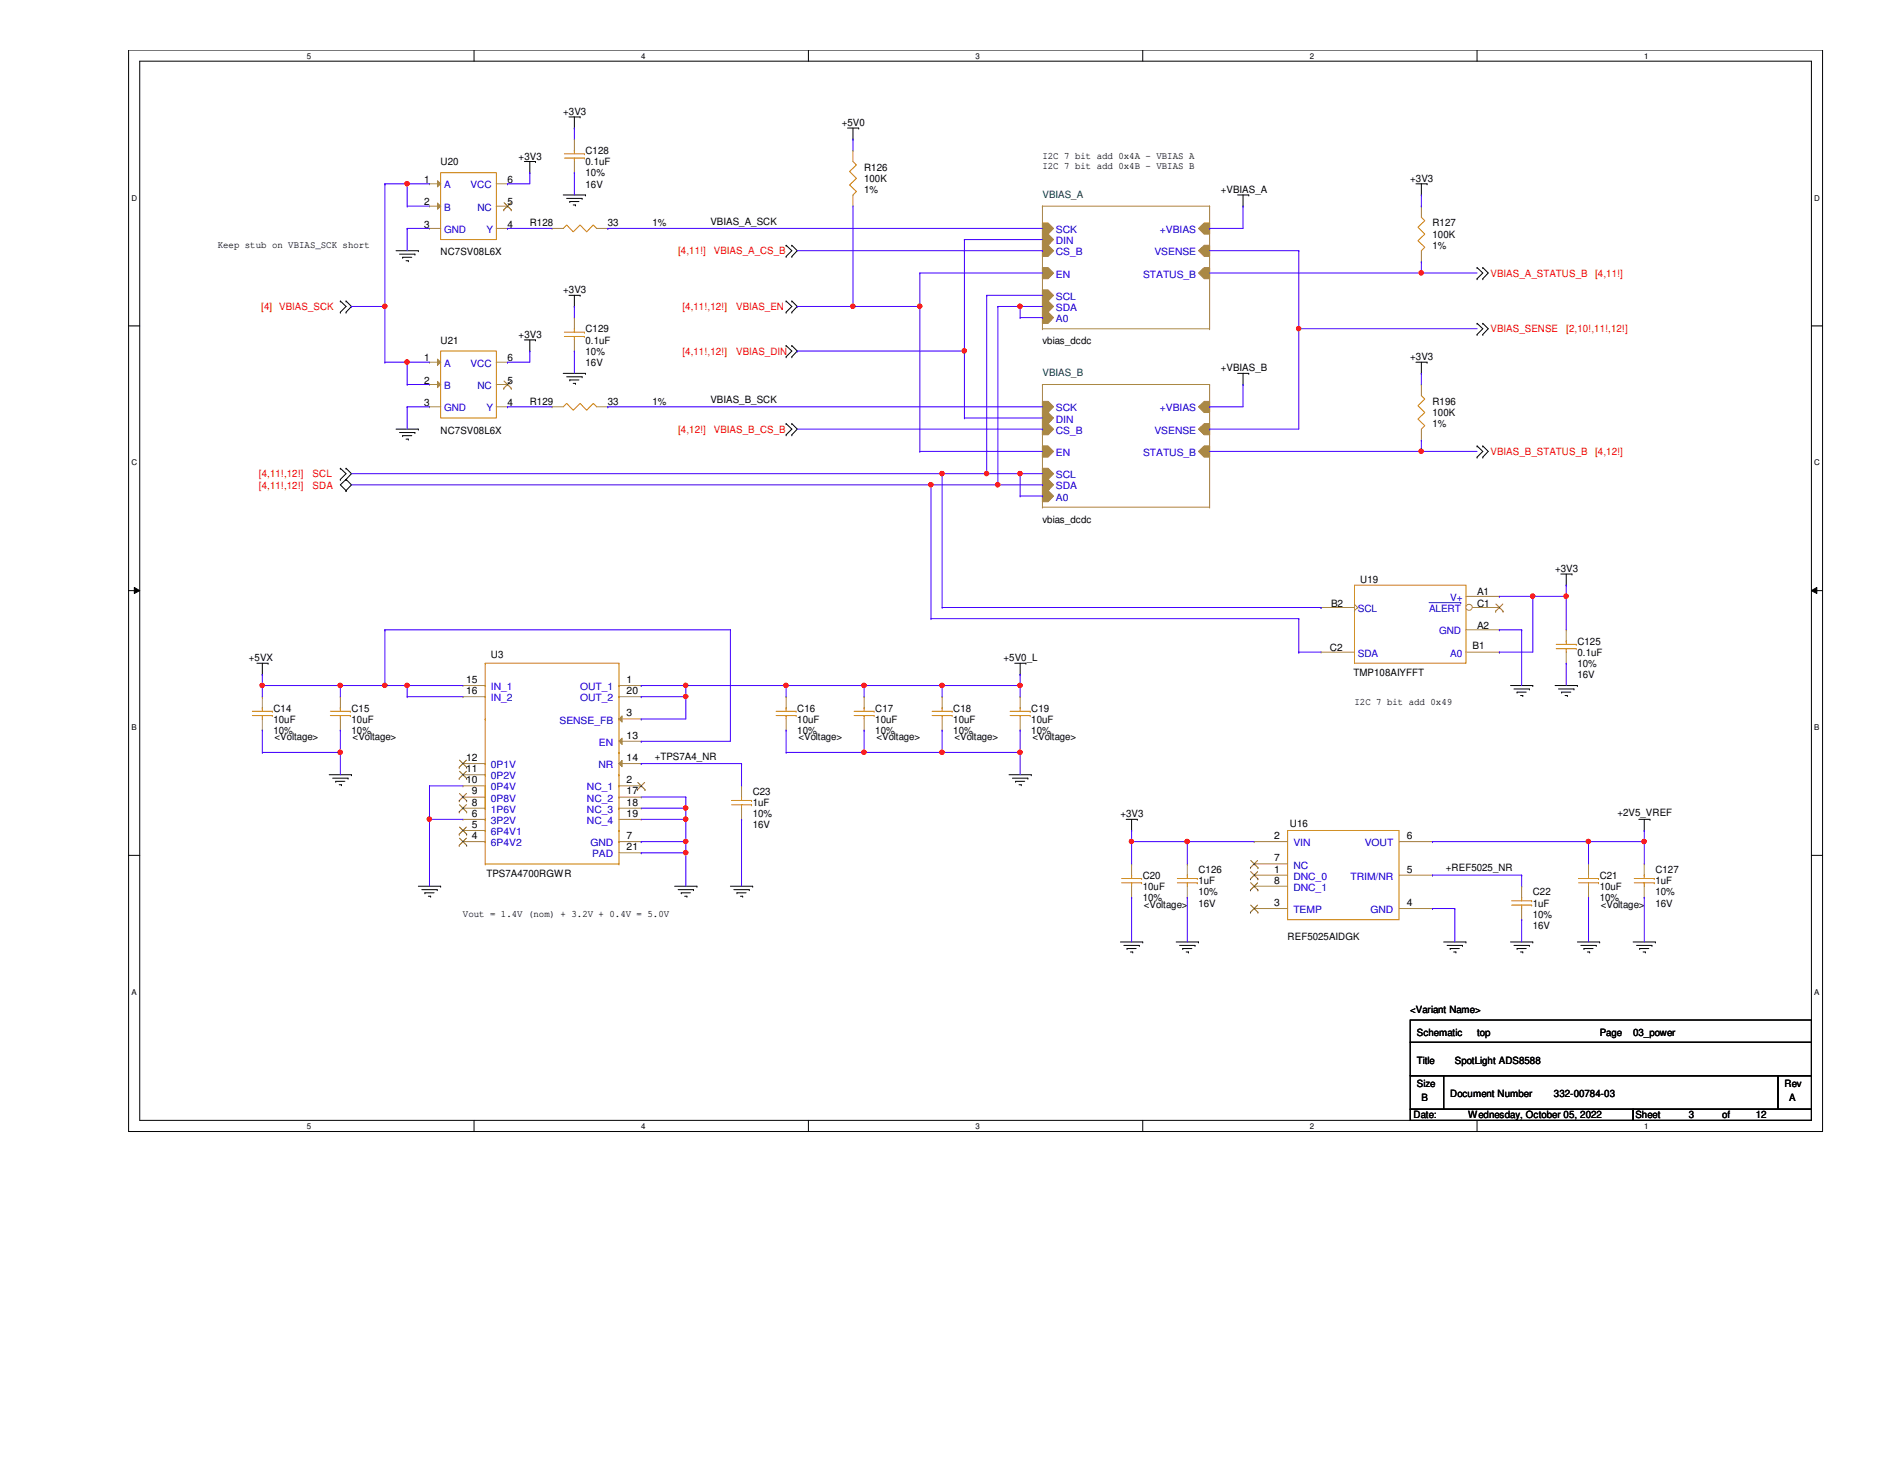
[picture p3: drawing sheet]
<svg xmlns="http://www.w3.org/2000/svg" width="279mm" height="216mm" viewBox="0 0 279 216" stroke-linecap="round" stroke-linejoin="round" font-family="sans-serif">
<defs><g id="words">
<g font-size="1.5">
<text x="83.4" y="17">+3V3</text>
<text x="76.8" y="23.6">+3V3</text>
<text x="86.7" y="22.8">C128</text>
<text x="124.7" y="18.7">+5V0</text>
<text x="154.4" y="23.5">I2C 7 bit add 0x4A - VBIAS A</text>
<text x="62.8" y="27.1">1</text>
<text x="65.3" y="24.5">U20</text>
<text x="75.2" y="27.1">6</text>
<text x="86.7" y="24.5">0.1uF</text>
<text x="86.7" y="26.1">10%</text>
<text x="86.7" y="27.8">16V</text>
<text x="128" y="25.3">R126</text>
<text x="128" y="26.9">100K</text>
<text x="128" y="28.6">1%</text>
<text x="154.4" y="25">I2C 7 bit add 0x4B - VBIAS B</text>
<text x="180.8" y="28.6">+VBIAS_A</text>
<text x="208.9" y="26.9">+3V3</text>
<text x="62.8" y="30.4">2</text>
<text x="62.8" y="33.7">3</text>
<text x="75.2" y="33.7">4</text>
<text x="75.2" y="30.4">5</text>
<text x="78.5" y="33.5">R128</text>
<text x="90" y="33.5">33</text>
<text x="96.6" y="33.5">1%</text>
<text x="105.2" y="33.3">VBIAS_A_SCK</text>
<text x="212.2" y="33.5">R127</text>
<text x="212.2" y="35.2">100K</text>
<text x="32.3" y="36.7">Keep stub on VBIAS_SCK short</text>
<text x="65.3" y="37.8">NC7SV08L6X</text>
<text x="212.2" y="36.8">1%</text>
<text x="83.4" y="43.4">+3V3</text>
<text x="62.8" y="53.5">1</text>
<text x="65.3" y="50.9">U21</text>
<text x="75.2" y="53.5">6</text>
<text x="76.8" y="50">+3V3</text>
<text x="86.7" y="49.2">C129</text>
<text x="86.7" y="50.9">0.1uF</text>
<text x="86.7" y="52.5">10%</text>
<text x="154.4" y="51">vbias_dcdc</text>
<text x="208.9" y="53.3">+3V3</text>
<text x="62.8" y="56.8">2</text>
<text x="75.2" y="56.8">5</text>
<text x="78.5" y="59.9">R129</text>
<text x="86.7" y="54.2">16V</text>
<text x="90" y="59.9">33</text>
<text x="96.6" y="59.9">1%</text>
<text x="105.2" y="59.7">VBIAS_B_SCK</text>
<text x="180.8" y="55">+VBIAS_B</text>
<text x="212.2" y="59.9">R196</text>
<text x="62.8" y="60.1">3</text>
<text x="65.3" y="64.2">NC7SV08L6X</text>
<text x="75.2" y="60.1">4</text>
<text x="212.2" y="61.6">100K</text>
<text x="212.2" y="63.2">1%</text>
<text x="154.4" y="77.4">vbias_dcdc</text>
<text x="197.2" y="89.8">B2</text>
<text x="201.5" y="86.4">U19</text>
<text x="218.8" y="89.8">C1</text>
<text x="218.8" y="88.2">A1</text>
<text x="230.4" y="84.7">+3V3</text>
<text x="218.8" y="93.1">A2</text>
<text x="233.7" y="95.5">C125</text>
<text x="36.9" y="97.9">+5VX</text>
<text x="69" y="101.1">15</text>
<text x="72.7" y="97.4">U3</text>
<text x="92.8" y="101.1">1</text>
<text x="148.7" y="97.9">+5V0_L</text>
<text x="197" y="96.4">C2</text>
<text x="200.5" y="100.1">TMP108AIYFFT</text>
<text x="218.1" y="96.1">B1</text>
<text x="233.7" y="97.1">0.1uF</text>
<text x="233.7" y="98.8">10%</text>
<text x="233.7" y="100.4">16V</text>
<text x="40.5" y="105.4">C14</text>
<text x="40.5" y="107">10uF</text>
<text x="52.1" y="105.4">C15</text>
<text x="52.1" y="107">10uF</text>
<text x="69" y="102.8">16</text>
<text x="92.8" y="106.1">3</text>
<text x="92.8" y="102.8">20</text>
<text x="118.1" y="105.4">C16</text>
<text x="118.1" y="107">10uF</text>
<text x="129.7" y="105.4">C17</text>
<text x="129.7" y="107">10uF</text>
<text x="141.2" y="105.4">C18</text>
<text x="141.2" y="107">10uF</text>
<text x="152.8" y="105.4">C19</text>
<text x="152.8" y="107">10uF</text>
<text x="200.7" y="104.4">I2C 7 bit add 0x49</text>
<text x="40.5" y="108.7">10%</text>
<text x="40.7" y="109.6">&lt;Voltage&gt;</text>
<text x="52.1" y="108.7">10%</text>
<text x="52.2" y="109.6">&lt;Voltage&gt;</text>
<text x="69" y="112.7">12</text>
<text x="92.8" y="109.4">13</text>
<text x="92.8" y="112.7">14</text>
<text x="97" y="112.5">+TPS7A4_NR</text>
<text x="118.1" y="108.7">10%</text>
<text x="118.3" y="109.6">&lt;Voltage&gt;</text>
<text x="129.7" y="108.7">10%</text>
<text x="129.8" y="109.6">&lt;Voltage&gt;</text>
<text x="141.2" y="108.7">10%</text>
<text x="141.4" y="109.6">&lt;Voltage&gt;</text>
<text x="152.8" y="108.7">10%</text>
<text x="153" y="109.6">&lt;Voltage&gt;</text>
<text x="69" y="116">10</text>
<text x="69" y="114.3">11</text>
<text x="69.9" y="119.3">8</text>
<text x="69.9" y="117.6">9</text>
<text x="92.8" y="116">2</text>
<text x="92.8" y="117.6">17</text>
<text x="92.8" y="119.3">18</text>
<text x="111.5" y="117.7">C23</text>
<text x="111.5" y="119.4">1uF</text>
<text x="69.9" y="124.2">4</text>
<text x="69.9" y="122.6">5</text>
<text x="69.9" y="120.9">6</text>
<text x="92.8" y="124.2">7</text>
<text x="92.8" y="120.9">19</text>
<text x="92.8" y="125.9">21</text>
<text x="111.5" y="121">10%</text>
<text x="111.5" y="122.7">16V</text>
<text x="166" y="121">+3V3</text>
<text x="188.8" y="124.2">2</text>
<text x="191.1" y="122.5">U16</text>
<text x="208.4" y="124.2">6</text>
<text x="239.6" y="120.9">+2V5_VREF</text>
<text x="72.1" y="129.8">TPS7A4700RGWR</text>
<text x="169.3" y="130.1">C20</text>
<text x="169.3" y="131.8">10uF</text>
<text x="177.5" y="129.3">C126</text>
<text x="177.5" y="130.9">1uF</text>
<text x="188.8" y="129.2">1</text>
<text x="188.8" y="127.5">7</text>
<text x="188.8" y="130.9">8</text>
<text x="208.4" y="129.2">5</text>
<text x="214.2" y="129">+REF5025_NR</text>
<text x="237" y="130.1">C21</text>
<text x="237" y="131.8">10uF</text>
<text x="245.2" y="129.3">C127</text>
<text x="245.2" y="130.9">1uF</text>
<text x="68.6" y="135.8">Vout = 1.4V (nom) + 3.2V + 0.4V = 5.0V</text>
<text x="169.3" y="133.4">10%</text>
<text x="169.5" y="134.4">&lt;Voltage&gt;</text>
<text x="177.5" y="132.6">10%</text>
<text x="177.5" y="134.2">16V</text>
<text x="188.8" y="134.2">3</text>
<text x="208.4" y="134.2">4</text>
<text x="227.1" y="132.6">C22</text>
<text x="227.1" y="134.2">1uF</text>
<text x="227.1" y="135.9">10%</text>
<text x="227.1" y="137.5">16V</text>
<text x="237" y="133.4">10%</text>
<text x="237.2" y="134.4">&lt;Voltage&gt;</text>
<text x="245.2" y="132.6">10%</text>
<text x="245.2" y="134.2">16V</text>
<text x="190.8" y="139.2">REF5025AIDGK</text>
<text x="208.9" y="149.9">&lt;Variant Name&gt;</text>
<text x="209.9" y="153.4">Schematic</text>
<text x="218.8" y="153.4">top</text>
<text x="237" y="153.4">Page</text>
<text x="241.9" y="153.4">03_power</text>
<text x="209.9" y="157.5">Title</text>
<text x="209.9" y="161">Size</text>
<text x="215.5" y="157.5">SpotLight ADS8588</text>
<text x="264.4" y="161">Rev</text>
<text x="209.4" y="165.6">Date:</text>
<text x="210.6" y="163">B</text>
<text x="214.8" y="162.5">Document Number</text>
<text x="217.5" y="165.6">Wednesday, October 05, 2022</text>
<text x="230.2" y="162.5">332-00784-03</text>
<text x="242.3" y="165.6">Sheet</text>
<text x="250.2" y="165.6">3</text>
<text x="255.1" y="165.6">of</text>
<text x="260.1" y="165.6">12</text>
<text x="265" y="163">A</text>
</g>
<g font-size="1.5" fill="#00c">
<text x="65.8" y="27.9">A</text>
<text x="69.7" y="27.9">VCC</text>
<text x="65.8" y="31.2">B</text>
<text x="65.8" y="34.5">GND</text>
<text x="70.7" y="31.2">NC</text>
<text x="72.1" y="34.5">Y</text>
<text x="156.4" y="34.5">SCK</text>
<text x="171.8" y="34.5">+VBIAS</text>
<text x="156.4" y="37.8">CS_B</text>
<text x="156.4" y="41.1">EN</text>
<text x="156.4" y="36.2">DIN</text>
<text x="169.3" y="41.1">STATUS_B</text>
<text x="171" y="37.8">VSENSE</text>
<text x="156.4" y="46.1">SDA</text>
<text x="156.4" y="47.7">A0</text>
<text x="156.4" y="44.4">SCL</text>
<text x="65.8" y="54.3">A</text>
<text x="65.8" y="57.6">B</text>
<text x="69.7" y="54.3">VCC</text>
<text x="70.7" y="57.6">NC</text>
<text x="65.8" y="60.9">GND</text>
<text x="72.1" y="60.9">Y</text>
<text x="156.4" y="64.2">CS_B</text>
<text x="156.4" y="60.9">SCK</text>
<text x="156.4" y="62.6">DIN</text>
<text x="171" y="64.2">VSENSE</text>
<text x="171.8" y="60.9">+VBIAS</text>
<text x="156.4" y="67.5">EN</text>
<text x="156.4" y="70.8">SCL</text>
<text x="169.3" y="67.5">STATUS_B</text>
<text x="156.4" y="72.5">SDA</text>
<text x="156.4" y="74.1">A0</text>
<text x="214.8" y="89">V+</text>
<text x="201.2" y="90.6">SCL</text>
<text x="211.7" y="90.6">ALERT</text>
<text x="213.2" y="93.9">GND</text>
<text x="201.2" y="97.2">SDA</text>
<text x="214.8" y="97.2">A0</text>
<text x="72.7" y="102.2">IN_1</text>
<text x="72.7" y="103.8">IN_2</text>
<text x="82.9" y="107.1">SENSE_FB</text>
<text x="85.9" y="102.2">OUT_1</text>
<text x="85.9" y="103.8">OUT_2</text>
<text x="72.7" y="113.7">0P1V</text>
<text x="88.6" y="113.7">NR</text>
<text x="88.7" y="110.4">EN</text>
<text x="72.7" y="118.7">0P8V</text>
<text x="72.7" y="117.1">0P4V</text>
<text x="72.7" y="115.4">0P2V</text>
<text x="87" y="117.1">NC_1</text>
<text x="87" y="118.7">NC_2</text>
<text x="72.7" y="125.3">6P4V2</text>
<text x="72.7" y="123.7">6P4V1</text>
<text x="72.7" y="122">3P2V</text>
<text x="72.7" y="120.4">1P6V</text>
<text x="87" y="120.4">NC_3</text>
<text x="87" y="122">NC_4</text>
<text x="87.5" y="125.3">GND</text>
<text x="191.6" y="125.3">VIN</text>
<text x="202.2" y="125.3">VOUT</text>
<text x="87.7" y="127">PAD</text>
<text x="191.6" y="130.3">DNC_0</text>
<text x="191.6" y="128.6">NC</text>
<text x="191.6" y="131.9">DNC_1</text>
<text x="200.1" y="130.3">TRIM/NR</text>
<text x="191.6" y="135.2">TEMP</text>
<text x="203" y="135.2">GND</text>
</g>
<g font-size="1.5" fill="#004040">
<text x="154.4" y="29.3">VBIAS_A</text>
<text x="154.4" y="55.7">VBIAS_B</text>
</g>
<g font-size="1.5" fill="#f00">
<text x="100.5" y="37.7">[4,11!]</text>
<text x="105.7" y="37.7">VBIAS_A_CS_B</text>
<text x="220.8" y="41">VBIAS_A_STATUS_B</text>
<text x="236.3" y="41">[4,11!]</text>
<text x="38.7" y="45.9">[4]</text>
<text x="41.4" y="45.9">VBIAS_SCK</text>
<text x="101.1" y="45.9">[4,11!,12!]</text>
<text x="109.1" y="45.9">VBIAS_EN</text>
<text x="101.1" y="52.5">[4,11!,12!]</text>
<text x="109.1" y="52.5">VBIAS_DIN</text>
<text x="220.8" y="49.2">VBIAS_SENSE</text>
<text x="232" y="49.2">[2,10!,11!,12!]</text>
<text x="100.5" y="64.1">[4,12!]</text>
<text x="105.7" y="64.1">VBIAS_B_CS_B</text>
<text x="38.4" y="70.7">[4,11!,12!]</text>
<text x="46.3" y="70.7">SCL</text>
<text x="220.8" y="67.4">VBIAS_B_STATUS_B</text>
<text x="236.3" y="67.4">[4,12!]</text>
<text x="38.4" y="72.3">[4,11!,12!]</text>
<text x="46.3" y="72.3">SDA</text>
</g>
<g font-size="1.2">
<text x="45.5" y="8.7">5</text>
<text x="95" y="8.7">4</text>
<text x="144.5" y="8.7">3</text>
<text x="194.1" y="8.7">2</text>
<text x="243.6" y="8.7">1</text>
<text x="19.5" y="29.7">D</text>
<text x="268.8" y="29.7">D</text>
<text x="19.5" y="68.9">C</text>
<text x="268.8" y="68.9">C</text>
<text x="19.5" y="108.1">B</text>
<text x="268.8" y="108.1">B</text>
<text x="19.5" y="147.3">A</text>
<text x="268.8" y="147.3">A</text>
<text x="45.5" y="167.2">5</text>
<text x="95" y="167.2">4</text>
<text x="144.5" y="167.2">3</text>
<text x="194.1" y="167.2">2</text>
<text x="243.6" y="167.2">1</text>
</g>
</g></defs>
<path d="M19.1 7.4h250.9v160.2h-250.9zM20.7 9.1h247.7v156.8h-247.7z" fill="none" stroke="#000" stroke-width=".15"/>
<g fill="#fff">
<path d="M45.5 7.6h.6v1.3h-.6z"/>
<path d="M45.5 166.1h.6v1.3h-.6z"/>
</g>
<path d="M70.2 7.4v1.7M70.2 165.9v1.7" fill="none" stroke="#000" stroke-width=".15"/>
<g fill="#fff">
<path d="M95 7.6h.6v1.3h-.6z"/>
<path d="M95 166.1h.6v1.3h-.6z"/>
</g>
<path d="M119.8 7.4v1.7M119.8 165.9v1.7" fill="none" stroke="#000" stroke-width=".15"/>
<g fill="#fff">
<path d="M144.5 7.6h.6v1.3h-.6z"/>
<path d="M144.5 166.1h.6v1.3h-.6z"/>
</g>
<path d="M169.3 7.4v1.7M169.3 165.9v1.7" fill="none" stroke="#000" stroke-width=".15"/>
<g fill="#fff">
<path d="M194.1 7.6h.5v1.3h-.5z"/>
<path d="M194.1 166.1h.5v1.3h-.5z"/>
</g>
<path d="M218.8 7.4v1.7M218.8 165.9v1.7" fill="none" stroke="#000" stroke-width=".15"/>
<g fill="#fff">
<path d="M243.6 7.6h.6v1.3h-.6z"/>
<path d="M243.6 166.1h.6v1.3h-.6z"/>
<path d="M19.5 28.7h.8v1.3h-.8z"/>
<path d="M268.8 28.7h.8v1.3h-.8z"/>
<path d="M19.5 67.9h.8v1.3h-.8z"/>
<path d="M268.8 67.9h.8v1.3h-.8z"/>
</g>
<path d="M19.1 48.3h1.6M268.4 48.3h1.6" fill="none" stroke="#000" stroke-width=".15"/>
<g fill="#fff">
<path d="M19.5 107.1h.7v1.3h-.7z"/>
<path d="M268.8 107.1h.7v1.3h-.7z"/>
</g>
<path d="M19.1 87.5h1.6M19.9 87l.8 .5-.8 .4zM268.4 87.5l.8-.5v.9zM268.4 87.5h1.6" fill="none" stroke="#000" stroke-width=".15"/>
<path d="M19.9 87l.8 .5-.8 .4zM268.4 87.5l.8-.5v.9z" fill="#000"/>
<g fill="#fff">
<path d="M19.5 146.3h.7v1.3h-.7z"/>
<path d="M268.8 146.3h.7v1.3h-.7z"/>
</g>
<g fill="none" stroke="#000" stroke-width=".15">
<path d="M84.3 17.3h1.6M85.1 19h.1M85.1 17.3v1.7M85.9 17.3h.1M125.6 19h1.6M126.4 19v1.6M127.2 19h.1M58.7 37.1h3.3M59.2 37.6h2.3M59.6 38.1h.1M59.6 38.1h1.4M60.2 38.6h.3"/>
<path d="M60.5 38.6h.1M61.5 37.6h.1M62 37.1h.1M77.7 23.9h1.6M78.5 25.6h.1M78.5 23.9v1.7M79.3 23.9h.1M83.4 28.9h3.3M83.9 29.4h2.3M84.4 29.8h.1M84.4 29.8h1.4M84.9 30.4h.4"/>
<path d="M85.3 30.4h.1M86.2 29.4h.1M86.7 28.9h.1M116.5 36.3h.1M116.5 38h.1M116.5 36.3l.8 .8-.8 .9M117.3 36.3h.1M117.3 38h.1M117.3 36.3l.8 .8-.8 .9M126.4 20.6h.1M183.3 28.9h1.7M184.2 30.5h.1"/>
<path d="M184.2 28.9v1.6M185 28.9h.1M209.8 27.2h1.6M210.6 28.9h.1M210.6 27.2v1.7M211.4 27.2h.1M218.8 39.6h.1M218.8 39.6l.9 .8-.9 .9M219.7 39.6h.1M219.7 39.6l.8 .8-.8 .9M50.4 44.6h.1M50.4 46.2h.1"/>
<path d="M50.4 44.6l.9 .8-.9 .8M51.3 44.6h.1M51.3 46.2h.1M51.3 44.6l.8 .8-.8 .8M77.7 50.3h1.6M78.5 52h.1M78.5 50.3v1.7M79.3 50.3h.1M83.4 55.3h3.3M83.9 55.8h2.3M84.3 43.7h1.6M84.4 56.3h.1"/>
<path d="M84.4 56.3h1.4M84.9 56.8h.4M85.1 45.4h.1M85.1 43.7v1.7M85.3 56.8h.1M85.9 43.7h.1M86.2 55.8h.1M86.7 55.3h.1M116.5 44.6h.1M116.5 46.2h.1M116.5 51.2h.1M116.5 52.8h.1"/>
<path d="M116.5 44.6l.8 .8-.8 .8M116.5 51.2l.8 .8-.8 .8M117.3 44.6h.1M117.3 46.2h.1M117.3 51.2h.1M117.3 52.8h.1M117.3 44.6l.8 .8-.8 .8M117.3 51.2l.8 .8-.8 .8M183.3 55.3h1.7M184.2 56.9h.1M184.2 55.3v1.6M185 55.3h.1"/>
<path d="M209.8 53.6h1.6M210.6 55.3h.1M210.6 53.6v1.7M211.4 53.6h.1M218.8 41.3h.1M218.8 47.9h.1M218.8 49.5h.1M218.8 47.9l.9 .8-.9 .8M219.7 41.3h.1M219.7 49.5h.1M219.7 47.9h.1M219.7 47.9l.8 .8-.8 .8"/>
<path d="M50.4 69.3h.1M50.4 71h.1M50.4 69.3l.9 .8-.9 .9M51.3 69.3h.1M51.3 71h.1M51.3 72.6h.1M51.3 69.3l.8 .8-.8 .9M51.3 71l-.9 .8 .9 .8M51.3 71l.8 .8-.8 .8M58.7 63.5h3.3M59.2 64h2.3M59.6 64.5h.1"/>
<path d="M59.6 64.5h1.4M60.2 65h.3M60.5 65h.1M61.5 64h.1M62 63.5h.1M116.5 62.7h.1M116.5 64.4h.1M116.5 62.7l.8 .8-.8 .9M117.3 62.7h.1M117.3 64.4h.1M117.3 62.7l.8 .8-.8 .9M218.8 66h.1"/>
<path d="M218.8 67.7h.1M218.8 66l.9 .8-.9 .9M219.7 67.7h.1M219.7 66h.1M219.7 66l.8 .8-.8 .9M38.1 98.2h1.6M38.9 99.9h.1M38.9 98.2v1.7M39.7 98.2h.1M150.3 98.2h1.7M151.1 99.9h.1M151.1 98.2v1.7"/>
<path d="M152 98.2h.1M231.2 85h1.7M232 86.7h.1M232 85v1.7M232.9 85h.1M48.8 114.7h3.3M49.3 115.2h2.3M49.7 115.7h.1M49.7 115.7h1.4M50.2 116.2h.4M50.6 116.2h.1M51.6 115.2h.1"/>
<path d="M52.1 114.7h.1M149.5 114.7h3.3M150 115.2h2.3M150.5 115.7h.1M150.5 115.7h1.3M151 116.2h.3M151.3 116.2h.1M152.3 115.2h.1M152.8 114.7h.1M223.8 101.5h3.3M224.3 102h2.3M224.7 102.5h.1"/>
<path d="M224.7 102.5h1.4M225.3 103h.3M225.6 103h.1M226.6 102h.1M227.1 101.5h.1M230.4 101.5h3.3M230.9 102h2.3M231.4 102.5h.1M231.4 102.5h1.3M231.9 103h.3M232.2 103h.1M233.2 102h.1"/>
<path d="M233.7 101.5h.1M19.1 126.7h1.6M62 131.2h3.3M62.5 131.7h2.3M62.9 132.2h.1M62.9 132.2h1.4M63.5 132.7h.3M63.8 132.7h.1M64.8 131.7h.1M65.3 131.2h.1M99.9 131.2h3.4M100.5 131.7h2.2"/>
<path d="M100.9 132.2h.1M100.9 132.2h1.4M101.4 132.7h.4M101.8 132.7h.1M102.7 131.7h.1M103.3 131.2h.1M108.2 131.2h3.3M108.7 131.7h2.3M109.2 132.2h.1M109.2 132.2h1.3M109.7 132.7h.3M110 132.7h.1"/>
<path d="M111 131.7h.1M111.5 131.2h.1M166 139.5h3.3M166.5 140h2.3M166.8 121.3h1.7M167.6 123h.1M167.6 121.3v1.7M168.5 121.3h.1M168.8 140h.1M169.3 139.5h.1M174.2 139.5h3.3M174.8 140h2.2"/>
<path d="M177 140h.1M177.5 139.5h.1M213.9 139.5h3.3M214.4 140h2.3M216.7 140h.1M217.2 139.5h.1M223.8 139.5h3.3M224.3 140h2.3M226.6 140h.1M227.1 139.5h.1M233.7 139.5h3.3M234.2 140h2.3"/>
<path d="M236.5 140h.1M237 139.5h.1M241.9 139.5h3.3M242.4 140h2.3M242.8 121.3h1.6M243.6 123h.1M243.6 121.3v1.7M244.4 121.3h.1M244.7 140h.1M245.2 139.5h.1M268.4 126.7h1.6M167 140.5h.1"/>
<path d="M167 140.5h1.3M167.5 141h.3M167.8 141h.1M175.2 140.5h.1M175.2 140.5h1.4M175.7 141h.4M176.1 141h.1M208.9 151h59.5v3.3h-59.5zM208.9 154.3h59.5v5h-59.5zM208.9 159.3h5v5h-5zM213.9 159.3h49.5v5h-49.5zM214.8 140.5h.1"/>
<path d="M214.8 140.5h1.4M215.3 141h.4M215.7 141h.1M224.7 140.5h.1M224.7 140.5h1.4M225.3 141h.3M225.6 141h.1M234.7 140.5h.1M234.7 140.5h1.3M235.2 141h.3M235.5 141h.1M242.9 140.5h.1"/>
<path d="M242.9 140.5h1.4M243.4 141h.4M243.8 141h.1M263.4 159.3h5v5h-5zM208.9 164.3h33v1.6h-33zM241.9 164.3h26.5v1.6h-26.5z"/>
</g>
<g fill="none" stroke="#cc8006" stroke-width=".15">
<path d="M83.6 49.8h3M83.6 49.2h3M85.1 49.8h.1M85.1 48.7h.1M85.1 48.7v.5M85.1 49.8v.5M86.6 49.8h.1M86.6 49.2h.1M200.7 86.7h16.5v11.5h-16.5zM126.5 106h3M126.5 105.3h3M128 106h.1"/>
<path d="M128 104.8h.1M128 104.8v.5M128 106v.5M129.5 106h.1M129.5 105.3h.1M242.1 130.7h3M242.1 130.1h3M243.6 130.7h.1M243.6 129.6h.1M243.6 129.6v.5M243.6 130.7v.5M245.1 130.7h.1"/>
<path d="M245.1 130.1h.1"/>
</g>
<g fill="none" stroke="#a84" stroke-width=".15">
<path d="M85.1 47h.1M85.1 52h.1M85.1 47v1.7M85.1 50.3v1.7M195.7 90h.1M195.7 96.6h.1M195.7 90h5M195.7 96.6h5M200.7 90.4h.1M200.7 89.5l.4 .5M201.1 90h.1M201.1 90l-.4 .4"/>
<path d="M217.2 96.6h4.9M222.1 96.6h.1M128 103.2h.1M128 108.1h.1M128 103.2v1.6M128 106.5v1.6M243.6 127.9h.1M243.6 132.9h.1M243.6 127.9v1.7M243.6 131.2v1.7"/>
</g>
<circle cx="217.6" cy="89.9" r=".46" fill="#fff"/>
<g fill="none" stroke="#a84" stroke-width=".15">
<path d="M217.2 88.3h4.9M217.2 93.3h4.9M218.1 90h4M222.1 90h.1M222.1 88.3h.1M222.1 93.3h.1"/>
<circle cx="217.6" cy="89.9" r=".46"/>
</g>
<path d="M221.6 90.5h.1M221.6 89.4l1.1 1.1M222.6 89.4l-1 1.1M222.7 90.5h.1" fill="none" stroke="#804000" stroke-width=".15"/>
<path d="M211.7 89.2h4.7M216.4 89.2h.1" fill="none" stroke="#00c" stroke-width=".15"/>
<path d="M177.5 60.2l.9-.8h.8v1.7h-.8z" fill-rule="evenodd" fill="#a84"/>
<path d="M177.5 60.2l.9-.8h.8v1.7h-.8z" fill="none" stroke="#a84" stroke-width=".15"/>
<path d="M154.4 62.7h.9l.8 .8-.8 .9h-.9z" fill-rule="evenodd" fill="#a84"/>
<path d="M154.4 62.7h.9l.8 .8-.8 .9h-.9z" fill="none" stroke="#a84" stroke-width=".15"/>
<path d="M177.5 66.8l.9-.8h.8v1.7h-.8z" fill-rule="evenodd" fill="#a84"/>
<path d="M177.5 66.8l.9-.8h.8v1.7h-.8z" fill="none" stroke="#a84" stroke-width=".15"/>
<path d="M154.4 59.4h.9l.8 .8-.8 .9h-.9z" fill-rule="evenodd" fill="#a84"/>
<path d="M154.4 59.4h.9l.8 .8-.8 .9h-.9z" fill="none" stroke="#a84" stroke-width=".15"/>
<path d="M154.4 66h.9l.8 .8-.8 .9h-.9z" fill-rule="evenodd" fill="#a84"/>
<path d="M154.4 66h.9l.8 .8-.8 .9h-.9z" fill="none" stroke="#a84" stroke-width=".15"/>
<path d="M154.4 61.1h.9l.8 .8-.8 .8h-.9z" fill-rule="evenodd" fill="#a84"/>
<path d="M154.4 61.1h.9l.8 .8-.8 .8h-.9z" fill="none" stroke="#a84" stroke-width=".15"/>
<path d="M177.5 63.5l.9-.8h.8v1.7h-.8z" fill-rule="evenodd" fill="#a84"/>
<path d="M177.5 63.5l.9-.8h.8v1.7h-.8z" fill="none" stroke="#a84" stroke-width=".15"/>
<path d="M154.4 71h.9l.8 .8-.8 .8h-.9z" fill-rule="evenodd" fill="#a84"/>
<path d="M154.4 71h.9l.8 .8-.8 .8h-.9z" fill="none" stroke="#a84" stroke-width=".15"/>
<path d="M154.4 72.6h.9l.8 .8-.8 .9h-.9z" fill-rule="evenodd" fill="#a84"/>
<path d="M154.4 72.6h.9l.8 .8-.8 .9h-.9z" fill="none" stroke="#a84" stroke-width=".15"/>
<path d="M154.4 69.3h.9l.8 .8-.8 .9h-.9z" fill-rule="evenodd" fill="#a84"/>
<path d="M154.4 56.9h.1M154.4 56.9h24.8M154.4 56.9v18.2M179.2 56.9h.1M179.2 56.9v18.2M154.4 69.3h.9l.8 .8-.8 .9h-.9zM154.4 75.1h.1M154.4 75.1h24.8M179.2 75.1h.1" fill="none" stroke="#a84" stroke-width=".15"/>
<path d="M177.5 33.8l.9-.8h.8v1.7h-.8z" fill-rule="evenodd" fill="#a84"/>
<path d="M177.5 33.8l.9-.8h.8v1.7h-.8z" fill="none" stroke="#a84" stroke-width=".15"/>
<path d="M154.4 36.3h.9l.8 .8-.8 .9h-.9z" fill-rule="evenodd" fill="#a84"/>
<path d="M154.4 36.3h.9l.8 .8-.8 .9h-.9z" fill="none" stroke="#a84" stroke-width=".15"/>
<path d="M177.5 40.4l.9-.8h.8v1.7h-.8z" fill-rule="evenodd" fill="#a84"/>
<path d="M177.5 40.4l.9-.8h.8v1.7h-.8z" fill="none" stroke="#a84" stroke-width=".15"/>
<path d="M154.4 33h.9l.8 .8-.8 .9h-.9z" fill-rule="evenodd" fill="#a84"/>
<path d="M154.4 33h.9l.8 .8-.8 .9h-.9z" fill="none" stroke="#a84" stroke-width=".15"/>
<path d="M154.4 39.6h.9l.8 .8-.8 .9h-.9z" fill-rule="evenodd" fill="#a84"/>
<path d="M154.4 39.6h.9l.8 .8-.8 .9h-.9z" fill="none" stroke="#a84" stroke-width=".15"/>
<path d="M154.4 34.7h.9l.8 .8-.8 .8h-.9z" fill-rule="evenodd" fill="#a84"/>
<path d="M154.4 34.7h.9l.8 .8-.8 .8h-.9z" fill="none" stroke="#a84" stroke-width=".15"/>
<path d="M177.5 37.1l.9-.8h.8v1.7h-.8z" fill-rule="evenodd" fill="#a84"/>
<path d="M177.5 37.1l.9-.8h.8v1.7h-.8z" fill="none" stroke="#a84" stroke-width=".15"/>
<path d="M154.4 44.6h.9l.8 .8-.8 .8h-.9z" fill-rule="evenodd" fill="#a84"/>
<path d="M154.4 44.6h.9l.8 .8-.8 .8h-.9z" fill="none" stroke="#a84" stroke-width=".15"/>
<path d="M154.4 46.2h.9l.8 .8-.8 .9h-.9z" fill-rule="evenodd" fill="#a84"/>
<path d="M154.4 46.2h.9l.8 .8-.8 .9h-.9z" fill="none" stroke="#a84" stroke-width=".15"/>
<path d="M154.4 42.9h.9l.8 .8-.8 .9h-.9z" fill-rule="evenodd" fill="#a84"/>
<g fill="none" stroke="#a84" stroke-width=".15">
<path d="M81.8 33.8h.1M81.8 33.8h1.6M88.4 33.8h1.6M90 33.8h.1M154.4 30.5h.1M154.4 30.5h24.8M154.4 30.5v18.2M179.2 30.5h.1M179.2 30.5v18.2M154.4 42.9h.9l.8 .8-.8 .9h-.9zM154.4 48.7h.1M154.4 48.7h24.8"/>
<path d="M179.2 48.7h.1M210.6 56.9h.1M210.6 56.9v1.7M210.6 65.2h.1M210.6 63.5v1.7M50.4 103.2h.1M50.4 108.1h.1M50.4 103.2v1.6M50.4 106.5v1.6M109.9 116.4h.1M109.9 116.4v1.6M109.9 119.7v1.6"/>
<path d="M151.1 103.2h.1M151.1 108.1h.1M151.1 103.2v1.6M151.1 106.5v1.6M109.9 121.3h.1M167.6 127.9h.1M167.6 132.9h.1M167.6 127.9v1.7M167.6 131.2v1.7M175.9 127.9h.1M175.9 132.9h.1M175.9 127.9v1.7"/>
<path d="M175.9 131.2v1.7M185.8 129.6h.1M185.8 124.6h.1M185.8 134.5h.1M185.8 127.9h.1M185.8 131.2h.1M185.8 129.6h5M185.8 124.6h5M185.8 134.5h5M185.8 127.9h5M185.8 131.2h5M207.3 129.6h4.9"/>
<path d="M207.3 124.6h4.9M207.3 134.5h4.9M212.2 134.5h.1M212.2 129.6h.1M212.2 124.6h.1M225.4 131.2h.1M225.4 136.2h.1M225.4 131.2v1.7M225.4 134.5v1.7"/>
</g>
<g fill="none" stroke="#cc8006" stroke-width=".15">
<path d="M65.3 25.6h8.2v9.9h-8.2zM83.4 33.8l.5-.5 1 1 1-1 1 1 1-1 .5 .5M210.6 58.6l.5 .5-1 1 1 1-1 1 1 .9-.5 .5M48.9 106h3M48.9 105.3h3M50.4 106h.1M50.4 104.8h.1M50.4 104.8v.5M50.4 106v.5M51.9 106h.1M51.9 105.3h.1M108.4 119.2h2.9"/>
<path d="M108.4 118.5h2.9M109.9 119.2h.1M109.9 118h.1M109.9 118v.5M109.9 119.2v.5M111.3 119.2h.1M111.3 118.5h.1M149.6 106h3M149.6 105.3h3M151.1 106h.1M151.1 104.8h.1M151.1 104.8v.5"/>
<path d="M151.1 106v.5M152.6 106h.1M152.6 105.3h.1M166.2 130.7h2.9M166.2 130.1h2.9M167.6 130.7h.1M167.6 129.6h.1M167.6 129.6v.5M167.6 130.7v.5M169.1 130.7h.1M169.1 130.1h.1M174.4 130.7h3"/>
<path d="M174.4 130.1h3M175.9 130.7h.1M175.9 129.6h.1M175.9 129.6v.5M175.9 130.7v.5M177.4 130.7h.1M177.4 130.1h.1M190.8 123h16.5v13.2h-16.5zM223.9 134h3M223.9 133.4h3M225.4 134h.1M225.4 132.9h.1"/>
<path d="M225.4 132.9v.5M225.4 134v.5M226.9 134h.1M226.9 133.4h.1"/>
</g>
<g fill="none" stroke="#804000" stroke-width=".15">
<path d="M185.3 130.1h.1M185.3 135.1h.1M185.3 128.5h.1M185.3 131.8h.1M185.3 129.1l1.1 1M185.3 134l1.1 1.1M185.3 127.4l1.1 1.1M185.3 130.7l1.1 1.1M186.3 129.1l-1 1M186.3 134l-1 1.1M186.3 127.4l-1 1.1M186.3 130.7l-1 1.1"/>
<path d="M186.4 130.1h.1M186.4 135.1h.1M186.4 128.5h.1M186.4 131.8h.1"/>
</g>
<path d="M64.8 26.8l.5 .4-.5 .5z" fill="#a84"/>
<path d="M63.6 27.2h.1M63.6 27.2h1.7M64.8 26.8l.5 .4-.5 .5z" fill="none" stroke="#a84" stroke-width=".15"/>
<path d="M64.8 30.1l.5 .4-.5 .5z" fill="#a84"/>
<g fill="none" stroke="#a84" stroke-width=".15">
<path d="M63.6 30.5h.1M63.6 33.8h.1M63.6 30.5h1.7M63.6 33.8h1.7M64.8 30.1l.5 .4-.5 .5zM73.5 30.5h1.7M73.5 33.8h1.7M73.5 27.2h1.7M75.2 33.8h.1M75.2 27.2h.1M75.2 30.5h.1M91.7 101.5h3.3"/>
<path d="M91.7 116.4h3.3M95 101.5h.1M95 116.4h.1"/>
</g>
<path d="M74.6 31.1h.1M74.7 30l1 1.1M75.7 30l-1.1 1.1M75.7 31.1h.1M94.4 116.9h.1M94.5 115.9l1 1M95.5 115.9l-1.1 1M95.5 116.9h.1" fill="none" stroke="#804000" stroke-width=".15"/>
<g fill="none" stroke="#cc8006" stroke-width=".15">
<path d="M71.9 98.2h.1M71.9 98.2h19.8M71.9 98.2v29.7M91.7 98.2h.1M91.7 98.2v29.7M71.9 113.1h.1M71.9 114.7h.1M71.9 116.4h.1M71.9 118h.1M71.9 119.7h.1M71.9 106.5h.1M71.9 101.5h.1"/>
<path d="M71.9 103.2h.1M91.7 101.5h.1M91.7 119.7h.1M91.7 106.5h.1M91.7 111.4h.1M91.7 118h.1M91.7 116.4h.1M91.7 114.7h.1M91.7 103.2h.1M71.9 127.9h.1M71.9 121.3h.1M71.9 123h.1"/>
<path d="M71.9 124.6h.1M71.9 127.9h19.8M91.7 127.9h.1M91.7 123h.1M91.7 124.6h.1"/>
</g>
<path d="M91.7 106.5l.5-.5v.9z" fill="#a84"/>
<g fill="none" stroke="#a84" stroke-width=".15">
<path d="M68.6 119.7h.1M68.6 118h.1M68.6 116.4h.1M68.6 114.7h.1M68.6 113.1h.1M68.6 119.7h3.3M68.6 118h3.3M68.6 116.4h3.3M68.6 114.7h3.3M68.6 113.1h3.3M91.7 106.5l.5-.5v.9zM91.7 106.5h3.3"/>
<path d="M95 106.5h.1M68.6 124.6h.1M68.6 123h.1M68.6 121.3h.1M68.6 124.6h3.3M68.6 123h3.3M68.6 121.3h3.3M91.7 124.6h3.3M95 124.6h.1"/>
</g>
<g fill="none" stroke="#804000" stroke-width=".15">
<path d="M68 118.6h.1M68 115.3h.1M68 113.6h.1M68.1 119.2l1 1M68.1 117.5l1 1.1M68.1 114.2l1 1.1M68.1 112.6l1 1M69.1 119.2l-1.1 1M69.1 117.5l-1.1 1.1M69.1 114.2l-1.1 1.1M69.1 112.6l-1.1 1M69.1 118.6h.1"/>
<path d="M69.1 115.3h.1M69.1 113.6h.1M68 125.2h.1M68 123.5h.1M68 120.2h.1M68.1 124.1l1 1.1M68.1 122.5l1 1M69.1 124.1l-1.1 1.1M69.1 122.5l-1.1 1M69.1 125.2h.1M69.1 123.5h.1M69.1 120.2h.1"/>
</g>
<path d="M92.2 109.3v.9l-.5-.4z" fill="#a84"/>
<path d="M91.7 109.8h3.3M92.2 109.3v.9l-.5-.4zM95 109.8h.1" fill="none" stroke="#a84" stroke-width=".15"/>
<path d="M91.7 113.1l.5-.5v.9z" fill="#a84"/>
<g fill="none" stroke="#a84" stroke-width=".15">
<path d="M126.4 22.3h.1M126.4 30.5h.1M126.4 22.3v1.6M126.4 28.9v1.6M232 93.3h.1M232 98.2h.1M232 93.3v1.6M232 96.6v1.6M68.6 101.5h.1M68.6 103.2h.1M68.6 101.5h3.3M68.6 103.2h3.3"/>
<path d="M91.7 113.1l.5-.5v.9zM91.7 113.1h3.3M91.7 103.2h3.3M91.7 118h3.3M91.7 119.7h3.3M95 113.1h.1M95 118h.1M95 119.7h.1M95 103.2h.1M116.5 103.2h.1M116.5 108.1h.1M116.5 103.2v1.6"/>
<path d="M116.5 106.5v1.6M91.7 121.3h3.3M91.7 126.3h3.3M95 121.3h.1M95 126.3h.1"/>
</g>
<g fill="none" stroke="#cc8006" stroke-width=".15">
<path d="M126.4 23.9l.5 .5-1 1 1 1-1 1 1 1-.5 .5M65.3 52h8.2v9.9h-8.2zM230.5 96.1h3M230.5 95.4h3M232 96.1h.1M232 94.9h.1M232 94.9v.5M232 96.1v.5M233.5 96.1h.1M233.5 95.4h.1M115 106h2.9M115 105.3h2.9"/>
<path d="M116.5 106h.1M116.5 104.8h.1M116.5 104.8v.5M116.5 106v.5M117.9 106h.1M117.9 105.3h.1"/>
</g>
<path d="M64.8 53.2l.5 .4-.5 .5z" fill="#a84"/>
<path d="M63.6 53.6h.1M63.6 53.6h1.7M64.8 53.2l.5 .4-.5 .5z" fill="none" stroke="#a84" stroke-width=".15"/>
<path d="M64.8 56.5l.5 .4-.5 .5z" fill="#a84"/>
<g fill="none" stroke="#a84" stroke-width=".15">
<path d="M85.1 20.6h.1M85.1 25.6h.1M85.1 20.6v1.7M85.1 23.9v1.7M210.6 30.5h.1M210.6 38.8h.1M210.6 30.5v1.7M210.6 37.1v1.7M63.6 56.9h.1M63.6 56.9h1.7M64.8 56.5l.5 .4-.5 .5zM73.5 56.9h1.7"/>
<path d="M73.5 53.6h1.7M75.2 53.6h.1M75.2 56.9h.1M63.6 60.2h.1M63.6 60.2h1.7M73.5 60.2h1.7M75.2 60.2h.1M81.8 60.2h.1M81.8 60.2h1.6M88.4 60.2h1.6M90 60.2h.1M38.9 103.2h.1"/>
<path d="M38.9 108.1h.1M38.9 103.2v1.6M38.9 106.5v1.6M139.6 103.2h.1M139.6 108.1h.1M139.6 103.2v1.6M139.6 106.5v1.6M235.3 127.9h.1M235.3 132.9h.1M235.3 127.9v1.7M235.3 131.2v1.7"/>
</g>
<path d="M74.6 57.5h.1M74.7 56.4l1 1.1M75.7 56.4l-1.1 1.1M75.7 57.5h.1" fill="none" stroke="#804000" stroke-width=".15"/>
<g fill="none" stroke="#cc8006" stroke-width=".15">
<path d="M83.6 23.4h3M83.6 22.8h3M85.1 23.4h.1M85.1 22.3h.1M85.1 22.3v.5M85.1 23.4v.5M86.6 23.4h.1M86.6 22.8h.1M210.6 32.2l.5 .5-1 1 1 1-1 .9 1 1-.5 .5M83.4 60.2l.5-.5 1 1 1-1 1 1 1-1 .5 .5M37.4 106h2.9M37.4 105.3h2.9"/>
<path d="M38.9 106h.1M38.9 104.8h.1M38.9 104.8v.5M38.9 106v.5M40.3 106h.1M40.3 105.3h.1M138.1 106h3M138.1 105.3h3M139.6 106h.1M139.6 104.8h.1M139.6 104.8v.5M139.6 106v.5"/>
<path d="M141.1 106h.1M141.1 105.3h.1M233.8 130.7h3M233.8 130.1h3M235.3 130.7h.1M235.3 129.6h.1M235.3 129.6v.5M235.3 130.7v.5M236.8 130.7h.1M236.8 130.1h.1"/>
</g>
<path d="M118.1 45.4h.1M118.1 45.4h8.3" fill="none" stroke="#4200ff" stroke-width=".15"/>
<circle cx="126.3" cy="45.4" r=".32" fill="#f00"/>
<circle cx="126.3" cy="45.4" r=".32" fill="none" stroke="#f00" stroke-width=".15"/>
<path d="M95 124.6h.1M95 124.6h6.6" fill="none" stroke="#4200ff" stroke-width=".15"/>
<circle cx="101.6" cy="124.6" r=".32" fill="#f00"/>
<circle cx="101.6" cy="124.6" r=".32" fill="none" stroke="#f00" stroke-width=".15"/>
<path d="M95 126.3h.1M95 126.3h6.6M101.6 124.6h.1M101.6 126.3h.1M101.6 124.6v6.6" fill="none" stroke="#4200ff" stroke-width=".15"/>
<circle cx="101.6" cy="126.3" r=".32" fill="#f00"/>
<circle cx="101.6" cy="126.3" r=".32" fill="none" stroke="#f00" stroke-width=".15"/>
<path d="M38.9 99.9h.1M38.9 99.9v1.6M38.9 101.5h.1M38.9 101.5h11.5M60.3 103.2h.1M60.3 101.5h.1M60.3 103.2h8.3M60.3 101.5v1.7" fill="none" stroke="#4200ff" stroke-width=".15"/>
<circle cx="38.8" cy="101.5" r=".32" fill="#f00"/>
<circle cx="38.8" cy="101.5" r=".32" fill="none" stroke="#f00" stroke-width=".15"/>
<path d="M95 103.2h.1M95 103.2h6.6M63.6 121.3h.1M63.6 121.3h5M63.6 121.3v9.9" fill="none" stroke="#4200ff" stroke-width=".15"/>
<circle cx="63.6" cy="121.3" r=".32" fill="#f00"/>
<circle cx="63.6" cy="121.3" r=".32" fill="none" stroke="#f00" stroke-width=".15"/>
<path d="M63.6 116.4h.1M63.6 116.4h5M63.6 116.4v4.9M95 106.5h.1M101.6 103.2h.1M101.6 103.2v3.3h-6.6M116.5 108.1h.1M116.5 111.4h.1M116.5 108.1v3.3M128 108.1h.1M128 108.1v3.3h-11.5" fill="none" stroke="#4200ff" stroke-width=".15"/>
<circle cx="128" cy="111.4" r=".32" fill="#f00"/>
<circle cx="128" cy="111.4" r=".32" fill="none" stroke="#f00" stroke-width=".15"/>
<path d="M128 111.4h.1M139.6 108.1h.1M139.6 111.4h.1M139.6 108.1v3.3M151.1 108.1h.1M151.1 108.1v3.3h-23.1" fill="none" stroke="#4200ff" stroke-width=".15"/>
<circle cx="151.1" cy="111.4" r=".32" fill="#f00"/>
<circle cx="151.1" cy="111.4" r=".32" fill="none" stroke="#f00" stroke-width=".15"/>
<circle cx="139.5" cy="111.4" r=".32" fill="#f00"/>
<circle cx="139.5" cy="111.4" r=".32" fill="none" stroke="#f00" stroke-width=".15"/>
<path d="M116.5 101.5h.1M116.5 101.5h11.5M151.1 111.4h.1M151.1 101.5h.1M151.1 101.5v1.7M151.1 111.4v3.3" fill="none" stroke="#4200ff" stroke-width=".15"/>
<circle cx="128" cy="101.5" r=".32" fill="#f00"/>
<circle cx="128" cy="101.5" r=".32" fill="none" stroke="#f00" stroke-width=".15"/>
<path d="M116.5 101.5h.1M116.5 101.5v1.7M128 101.5h.1M128 101.5v1.7M128 101.5h23.1M139.6 101.5h.1M139.6 101.5v1.7" fill="none" stroke="#4200ff" stroke-width=".15"/>
<circle cx="151.1" cy="101.5" r=".32" fill="#f00"/>
<circle cx="151.1" cy="101.5" r=".32" fill="none" stroke="#f00" stroke-width=".15"/>
<circle cx="139.5" cy="101.5" r=".32" fill="#f00"/>
<circle cx="139.5" cy="101.5" r=".32" fill="none" stroke="#f00" stroke-width=".15"/>
<path d="M95 101.5h.1M95 101.5h6.6M101.6 101.5h.1M101.6 101.5v1.7" fill="none" stroke="#4200ff" stroke-width=".15"/>
<circle cx="101.6" cy="103.1" r=".32" fill="#f00"/>
<circle cx="101.6" cy="103.1" r=".32" fill="none" stroke="#f00" stroke-width=".15"/>
<path d="M101.6 101.5h.1M101.6 101.5h14.9" fill="none" stroke="#4200ff" stroke-width=".15"/>
<circle cx="116.4" cy="101.5" r=".32" fill="#f00"/>
<circle cx="116.4" cy="101.5" r=".32" fill="none" stroke="#f00" stroke-width=".15"/>
<circle cx="101.6" cy="101.5" r=".32" fill="#f00"/>
<circle cx="101.6" cy="101.5" r=".32" fill="none" stroke="#f00" stroke-width=".15"/>
<path d="M151.1 99.9h.1M151.1 99.9v1.6M38.9 108.1h.1M38.9 108.1v3.3M50.4 108.1h.1M50.4 108.1v3.3" fill="none" stroke="#4200ff" stroke-width=".15"/>
<circle cx="50.4" cy="111.4" r=".32" fill="#f00"/>
<circle cx="50.4" cy="111.4" r=".32" fill="none" stroke="#f00" stroke-width=".15"/>
<path d="M38.9 111.4h.1M38.9 111.4h11.5M50.4 111.4h.1M50.4 111.4v3.3M60.3 101.5h.1M60.3 101.5h8.3" fill="none" stroke="#4200ff" stroke-width=".15"/>
<circle cx="60.3" cy="101.5" r=".32" fill="#f00"/>
<circle cx="60.3" cy="101.5" r=".32" fill="none" stroke="#f00" stroke-width=".15"/>
<path d="M50.4 101.5h.1M50.4 101.5v1.7M50.4 101.5h6.6" fill="none" stroke="#4200ff" stroke-width=".15"/>
<circle cx="57" cy="101.5" r=".32" fill="#f00"/>
<circle cx="57" cy="101.5" r=".32" fill="none" stroke="#f00" stroke-width=".15"/>
<circle cx="50.4" cy="101.5" r=".32" fill="#f00"/>
<circle cx="50.4" cy="101.5" r=".32" fill="none" stroke="#f00" stroke-width=".15"/>
<g fill="none" stroke="#4200ff" stroke-width=".15">
<path d="M57 93.3h.1M57 93.3h51.2M57 93.3v8.2M108.2 93.3h.1M108.2 93.3v16.5h-13.2M38.9 101.5h.1M38.9 101.5v1.7M57 101.5h.1M57 101.5h3.3M95 113.1h.1M95 109.8h.1M95 113.1h14.9"/>
<path d="M109.9 113.1h.1M109.9 113.1v3.3M109.9 121.3h.1M109.9 121.3v9.9M167.6 124.6h.1M167.6 123h.1M167.6 124.6h8.3M167.6 123v1.6M212.2 134.5h.1M212.2 134.5h3.3M215.5 134.5h.1M215.5 134.5v5"/>
</g>
<circle cx="167.6" cy="124.6" r=".32" fill="#f00"/>
<circle cx="167.6" cy="124.6" r=".32" fill="none" stroke="#f00" stroke-width=".15"/>
<g fill="none" stroke="#4200ff" stroke-width=".15">
<path d="M167.6 124.6h.1M167.6 132.9h.1M167.6 124.6v3.3M167.6 132.9v6.6M212.2 124.6h.1M212.2 129.6h.1M212.2 129.6h13.2M225.4 136.2h.1M225.4 129.6h.1M225.4 129.6v1.6M225.4 136.2v3.3M235.3 124.6h.1"/>
<path d="M235.3 132.9h.1M235.3 124.6v3.3M235.3 132.9v6.6M243.6 123h.1M243.6 123v1.6h-31.4"/>
</g>
<circle cx="243.6" cy="124.6" r=".32" fill="#f00"/>
<circle cx="243.6" cy="124.6" r=".32" fill="none" stroke="#f00" stroke-width=".15"/>
<circle cx="235.3" cy="124.6" r=".32" fill="#f00"/>
<circle cx="235.3" cy="124.6" r=".32" fill="none" stroke="#f00" stroke-width=".15"/>
<path d="M175.9 124.6h.1M175.9 124.6v3.3M175.9 124.6h9.9M243.6 124.6h.1M243.6 132.9h.1M243.6 124.6v3.3M243.6 132.9v6.6" fill="none" stroke="#4200ff" stroke-width=".15"/>
<circle cx="175.9" cy="124.6" r=".32" fill="#f00"/>
<circle cx="175.9" cy="124.6" r=".32" fill="none" stroke="#f00" stroke-width=".15"/>
<path d="M222.1 88.3h.1M222.1 88.3h5M232 86.7h.1M232 88.3h.1M232 86.7v6.6M175.9 132.9h.1M175.9 132.9v6.6" fill="none" stroke="#4200ff" stroke-width=".15"/>
<circle cx="232" cy="88.3" r=".32" fill="#f00"/>
<circle cx="232" cy="88.3" r=".32" fill="none" stroke="#f00" stroke-width=".15"/>
<g fill="none" stroke="#4200ff" stroke-width=".15">
<path d="M139.6 90h56.1M192.4 96.6h.1M192.4 96.6h3.3M195.7 90h.1M222.1 93.3h.1M222.1 96.6h.1M222.1 93.3h3.3M225.4 93.3h.1M225.4 93.3v8.2M227.1 88.3h.1M227.1 88.3v8.3h-5M232 98.2h.1"/>
<path d="M232 98.2v3.3"/>
</g>
<circle cx="227.1" cy="88.3" r=".32" fill="#f00"/>
<circle cx="227.1" cy="88.3" r=".32" fill="none" stroke="#f00" stroke-width=".15"/>
<g fill="none" stroke="#4200ff" stroke-width=".15">
<path d="M126.4 20.6h.1M126.4 20.6v1.7M179.2 33.8h.1M184.2 30.5h.1M184.2 30.5v3.3h-5M210.6 30.5h.1M210.6 28.9v1.6M184.2 56.9h.1M184.2 56.9v3.3h-5M179.2 60.2h.1M179.2 66.8h31.4M210.6 66.8h.1"/>
<path d="M227.1 88.3h.1M227.1 88.3h4.9"/>
</g>
<circle cx="210.5" cy="66.8" r=".32" fill="#f00"/>
<circle cx="210.5" cy="66.8" r=".32" fill="none" stroke="#f00" stroke-width=".15"/>
<path d="M179.2 40.4h31.4M210.6 40.4h.1" fill="none" stroke="#4200ff" stroke-width=".15"/>
<circle cx="210.5" cy="40.4" r=".32" fill="#f00"/>
<circle cx="210.5" cy="40.4" r=".32" fill="none" stroke="#f00" stroke-width=".15"/>
<path d="M210.6 38.8h.1M210.6 38.8v1.6M136.3 45.4h.1M136.3 45.4v21.4M210.6 40.4h.1M210.6 40.4h8.2" fill="none" stroke="#4200ff" stroke-width=".15"/>
<circle cx="136.2" cy="45.4" r=".32" fill="#f00"/>
<circle cx="136.2" cy="45.4" r=".32" fill="none" stroke="#f00" stroke-width=".15"/>
<path d="M118.1 37.1h36.3M142.9 35.5h.1M142.9 35.5v16.5M154.4 37.1h.1M118.1 63.5h36.3M136.3 66.8h.1M136.3 66.8h18.1M154.4 63.5h.1" fill="none" stroke="#4200ff" stroke-width=".15"/>
<circle cx="142.9" cy="52" r=".32" fill="#f00"/>
<circle cx="142.9" cy="52" r=".32" fill="none" stroke="#f00" stroke-width=".15"/>
<g fill="none" stroke="#4200ff" stroke-width=".15">
<path d="M85.1 19h.1M85.1 19v1.6M60.3 33.8h.1M60.3 33.8h3.3M60.3 33.8v3.3M75.2 27.2h.1M78.5 25.6h.1M78.5 25.6v1.6h-3.3M85.1 25.6h.1M85.1 25.6v3.3M126.4 30.5v14.9M142.9 35.5h.1"/>
<path d="M142.9 35.5h11.5M52.1 45.4h.1M52.1 45.4h4.9M60.3 53.6h.1M60.3 56.9h.1M60.3 53.6v3.3M60.3 53.6h3.3M60.3 56.9h3.3M75.2 53.6h.1M78.5 52h.1M78.5 52v1.6h-3.3M85.1 45.4h.1"/>
<path d="M85.1 52h.1M85.1 45.4v1.6M85.1 52v3.3M118.1 52h.1M118.1 52h24.8M126.4 45.4h.1M60.3 60.2h.1M60.3 60.2v3.3M60.3 60.2h3.3M142.9 61.9h.1M142.9 61.9h11.5"/>
</g>
<circle cx="60.3" cy="53.6" r=".32" fill="#f00"/>
<circle cx="60.3" cy="53.6" r=".32" fill="none" stroke="#f00" stroke-width=".15"/>
<path d="M60.3 27.2h.1M60.3 27.2v3.3" fill="none" stroke="#4200ff" stroke-width=".15"/>
<circle cx="60.3" cy="27.2" r=".32" fill="#f00"/>
<circle cx="60.3" cy="27.2" r=".32" fill="none" stroke="#f00" stroke-width=".15"/>
<path d="M60.3 27.2h.1M60.3 30.5h.1M60.3 27.2h3.3M60.3 30.5h3.3M57 45.4h.1M57 45.4v8.2" fill="none" stroke="#4200ff" stroke-width=".15"/>
<circle cx="57" cy="45.4" r=".32" fill="#f00"/>
<circle cx="57" cy="45.4" r=".32" fill="none" stroke="#f00" stroke-width=".15"/>
<g fill="none" stroke="#4200ff" stroke-width=".15">
<path d="M57 27.2h.1M57 27.2h3.3M57 27.2v18.2M75.2 33.8h.1M75.2 33.8h6.6M90 33.8h.1M90 33.8h64.4M179.2 37.1h13.2M192.4 37.1h.1M192.4 37.1v11.6M57 53.6h.1M57 53.6h3.3"/>
<path d="M192.4 48.7h.1M192.4 48.7h26.4M75.2 60.2h.1M75.2 60.2h6.6M90 60.2h.1M90 60.2h64.4M179.2 63.5h.1M179.2 63.5h13.2M95 118h6.6M95 119.7h6.6M101.6 118h.1M101.6 119.7h.1"/>
<path d="M101.6 118v1.7"/>
</g>
<circle cx="101.6" cy="119.6" r=".32" fill="#f00"/>
<circle cx="101.6" cy="119.6" r=".32" fill="none" stroke="#f00" stroke-width=".15"/>
<path d="M101.6 119.7v4.9M95 121.3h6.6M101.6 121.3h.1M101.6 124.6h.1" fill="none" stroke="#4200ff" stroke-width=".15"/>
<circle cx="101.6" cy="121.3" r=".32" fill="#f00"/>
<circle cx="101.6" cy="121.3" r=".32" fill="none" stroke="#f00" stroke-width=".15"/>
<path d="M126.4 45.4h.1M126.4 45.4h9.9M136.3 40.4h.1M136.3 45.4h.1M136.3 40.4h18.1M136.3 40.4v5M142.9 52h.1M142.9 52v9.9M192.4 48.7h.1M192.4 48.7v14.8" fill="none" stroke="#4200ff" stroke-width=".15"/>
<circle cx="192.4" cy="48.7" r=".32" fill="#f00"/>
<circle cx="192.4" cy="48.7" r=".32" fill="none" stroke="#f00" stroke-width=".15"/>
<path d="M151.1 45.4h.1M151.1 45.4h3.3M210.6 55.3h.1M210.6 55.3v1.6M210.6 65.2h.1M210.6 66.8h.1M210.6 65.2v1.6M210.6 66.8h8.2" fill="none" stroke="#4200ff" stroke-width=".15"/>
<circle cx="151.1" cy="45.4" r=".32" fill="#f00"/>
<circle cx="151.1" cy="45.4" r=".32" fill="none" stroke="#f00" stroke-width=".15"/>
<g fill="none" stroke="#4200ff" stroke-width=".15">
<path d="M146.2 43.7h.1M146.2 43.7h8.2M146.2 43.7v26.4M147.8 45.4h.1M147.8 45.4h3.3v1.6M147.8 45.4v26.4M151.1 47h.1M151.1 47h3.3M154.4 47h.1M52.1 70.1h87.5M52.1 71.8h85.8M137.9 71.8h.1"/>
<path d="M139.6 70.1h.1M146.2 70.1h.1M146.2 70.1h8.2M147.8 71.8h.1M147.8 71.8h6.6M151.1 70.1h.1M151.1 73.4h.1M151.1 70.1v3.3M151.1 73.4h3.3M154.4 73.4h.1M154.4 71.8h.1"/>
</g>
<circle cx="151.1" cy="70.1" r=".32" fill="#f00"/>
<circle cx="151.1" cy="70.1" r=".32" fill="none" stroke="#f00" stroke-width=".15"/>
<path d="M146.2 70.1h.1M146.2 70.1h-6.6v19.9M139.6 90h.1" fill="none" stroke="#4200ff" stroke-width=".15"/>
<circle cx="139.5" cy="70.1" r=".32" fill="#f00"/>
<circle cx="139.5" cy="70.1" r=".32" fill="none" stroke="#f00" stroke-width=".15"/>
<circle cx="146.2" cy="70.1" r=".32" fill="#f00"/>
<circle cx="146.2" cy="70.1" r=".32" fill="none" stroke="#f00" stroke-width=".15"/>
<path d="M147.8 71.8h.1M147.8 71.8h-9.9v19.8M137.9 91.6h.1" fill="none" stroke="#4200ff" stroke-width=".15"/>
<circle cx="137.9" cy="71.8" r=".32" fill="#f00"/>
<circle cx="137.9" cy="71.8" r=".32" fill="none" stroke="#f00" stroke-width=".15"/>
<circle cx="147.8" cy="71.8" r=".32" fill="#f00"/>
<circle cx="147.8" cy="71.8" r=".32" fill="none" stroke="#f00" stroke-width=".15"/>
<path d="M137.9 91.6h54.5M192.4 91.6h.1M192.4 96.6h.1M192.4 91.6v5" fill="none" stroke="#4200ff" stroke-width=".15"/>
<circle cx="126.3" cy="45.4" r=".32" fill="#f00"/>
<circle cx="126.3" cy="45.4" r=".32" fill="none" stroke="#f00" stroke-width=".15"/>
<circle cx="101.6" cy="124.6" r=".32" fill="#f00"/>
<circle cx="101.6" cy="124.6" r=".32" fill="none" stroke="#f00" stroke-width=".15"/>
<circle cx="101.6" cy="126.3" r=".32" fill="#f00"/>
<circle cx="101.6" cy="126.3" r=".32" fill="none" stroke="#f00" stroke-width=".15"/>
<circle cx="38.8" cy="101.5" r=".32" fill="#f00"/>
<circle cx="38.8" cy="101.5" r=".32" fill="none" stroke="#f00" stroke-width=".15"/>
<circle cx="63.6" cy="121.3" r=".32" fill="#f00"/>
<circle cx="63.6" cy="121.3" r=".32" fill="none" stroke="#f00" stroke-width=".15"/>
<circle cx="128" cy="111.4" r=".32" fill="#f00"/>
<circle cx="128" cy="111.4" r=".32" fill="none" stroke="#f00" stroke-width=".15"/>
<circle cx="151.1" cy="111.4" r=".32" fill="#f00"/>
<circle cx="151.1" cy="111.4" r=".32" fill="none" stroke="#f00" stroke-width=".15"/>
<circle cx="139.5" cy="111.4" r=".32" fill="#f00"/>
<circle cx="139.5" cy="111.4" r=".32" fill="none" stroke="#f00" stroke-width=".15"/>
<circle cx="128" cy="101.5" r=".32" fill="#f00"/>
<circle cx="128" cy="101.5" r=".32" fill="none" stroke="#f00" stroke-width=".15"/>
<circle cx="151.1" cy="101.5" r=".32" fill="#f00"/>
<circle cx="151.1" cy="101.5" r=".32" fill="none" stroke="#f00" stroke-width=".15"/>
<circle cx="139.5" cy="101.5" r=".32" fill="#f00"/>
<circle cx="139.5" cy="101.5" r=".32" fill="none" stroke="#f00" stroke-width=".15"/>
<circle cx="101.6" cy="103.1" r=".32" fill="#f00"/>
<circle cx="101.6" cy="103.1" r=".32" fill="none" stroke="#f00" stroke-width=".15"/>
<circle cx="116.4" cy="101.5" r=".32" fill="#f00"/>
<circle cx="116.4" cy="101.5" r=".32" fill="none" stroke="#f00" stroke-width=".15"/>
<circle cx="101.6" cy="101.5" r=".32" fill="#f00"/>
<circle cx="101.6" cy="101.5" r=".32" fill="none" stroke="#f00" stroke-width=".15"/>
<circle cx="50.4" cy="111.4" r=".32" fill="#f00"/>
<circle cx="50.4" cy="111.4" r=".32" fill="none" stroke="#f00" stroke-width=".15"/>
<circle cx="60.3" cy="101.5" r=".32" fill="#f00"/>
<circle cx="60.3" cy="101.5" r=".32" fill="none" stroke="#f00" stroke-width=".15"/>
<circle cx="57" cy="101.5" r=".32" fill="#f00"/>
<circle cx="57" cy="101.5" r=".32" fill="none" stroke="#f00" stroke-width=".15"/>
<circle cx="50.4" cy="101.5" r=".32" fill="#f00"/>
<circle cx="50.4" cy="101.5" r=".32" fill="none" stroke="#f00" stroke-width=".15"/>
<circle cx="167.6" cy="124.6" r=".32" fill="#f00"/>
<circle cx="167.6" cy="124.6" r=".32" fill="none" stroke="#f00" stroke-width=".15"/>
<circle cx="243.6" cy="124.6" r=".32" fill="#f00"/>
<circle cx="243.6" cy="124.6" r=".32" fill="none" stroke="#f00" stroke-width=".15"/>
<circle cx="235.3" cy="124.6" r=".32" fill="#f00"/>
<circle cx="235.3" cy="124.6" r=".32" fill="none" stroke="#f00" stroke-width=".15"/>
<circle cx="175.9" cy="124.6" r=".32" fill="#f00"/>
<circle cx="175.9" cy="124.6" r=".32" fill="none" stroke="#f00" stroke-width=".15"/>
<circle cx="232" cy="88.3" r=".32" fill="#f00"/>
<circle cx="232" cy="88.3" r=".32" fill="none" stroke="#f00" stroke-width=".15"/>
<circle cx="227.1" cy="88.3" r=".32" fill="#f00"/>
<circle cx="227.1" cy="88.3" r=".32" fill="none" stroke="#f00" stroke-width=".15"/>
<circle cx="210.5" cy="66.8" r=".32" fill="#f00"/>
<circle cx="210.5" cy="66.8" r=".32" fill="none" stroke="#f00" stroke-width=".15"/>
<circle cx="210.5" cy="40.4" r=".32" fill="#f00"/>
<circle cx="210.5" cy="40.4" r=".32" fill="none" stroke="#f00" stroke-width=".15"/>
<circle cx="136.2" cy="45.4" r=".32" fill="#f00"/>
<circle cx="136.2" cy="45.4" r=".32" fill="none" stroke="#f00" stroke-width=".15"/>
<circle cx="142.9" cy="52" r=".32" fill="#f00"/>
<circle cx="142.9" cy="52" r=".32" fill="none" stroke="#f00" stroke-width=".15"/>
<circle cx="60.3" cy="53.6" r=".32" fill="#f00"/>
<circle cx="60.3" cy="53.6" r=".32" fill="none" stroke="#f00" stroke-width=".15"/>
<circle cx="60.3" cy="27.2" r=".32" fill="#f00"/>
<circle cx="60.3" cy="27.2" r=".32" fill="none" stroke="#f00" stroke-width=".15"/>
<circle cx="57" cy="45.4" r=".32" fill="#f00"/>
<circle cx="57" cy="45.4" r=".32" fill="none" stroke="#f00" stroke-width=".15"/>
<circle cx="101.6" cy="119.6" r=".32" fill="#f00"/>
<circle cx="101.6" cy="119.6" r=".32" fill="none" stroke="#f00" stroke-width=".15"/>
<circle cx="101.6" cy="121.3" r=".32" fill="#f00"/>
<circle cx="101.6" cy="121.3" r=".32" fill="none" stroke="#f00" stroke-width=".15"/>
<circle cx="192.4" cy="48.7" r=".32" fill="#f00"/>
<circle cx="192.4" cy="48.7" r=".32" fill="none" stroke="#f00" stroke-width=".15"/>
<circle cx="151.1" cy="45.4" r=".32" fill="#f00"/>
<circle cx="151.1" cy="45.4" r=".32" fill="none" stroke="#f00" stroke-width=".15"/>
<circle cx="151.1" cy="70.1" r=".32" fill="#f00"/>
<circle cx="151.1" cy="70.1" r=".32" fill="none" stroke="#f00" stroke-width=".15"/>
<circle cx="139.5" cy="70.1" r=".32" fill="#f00"/>
<circle cx="139.5" cy="70.1" r=".32" fill="none" stroke="#f00" stroke-width=".15"/>
<circle cx="146.2" cy="70.1" r=".32" fill="#f00"/>
<circle cx="146.2" cy="70.1" r=".32" fill="none" stroke="#f00" stroke-width=".15"/>
<circle cx="137.9" cy="71.8" r=".32" fill="#f00"/>
<circle cx="137.9" cy="71.8" r=".32" fill="none" stroke="#f00" stroke-width=".15"/>
<circle cx="147.8" cy="71.8" r=".32" fill="#f00"/>
<circle cx="147.8" cy="71.8" r=".32" fill="none" stroke="#f00" stroke-width=".15"/>
<use href="#words"/>
</svg>
